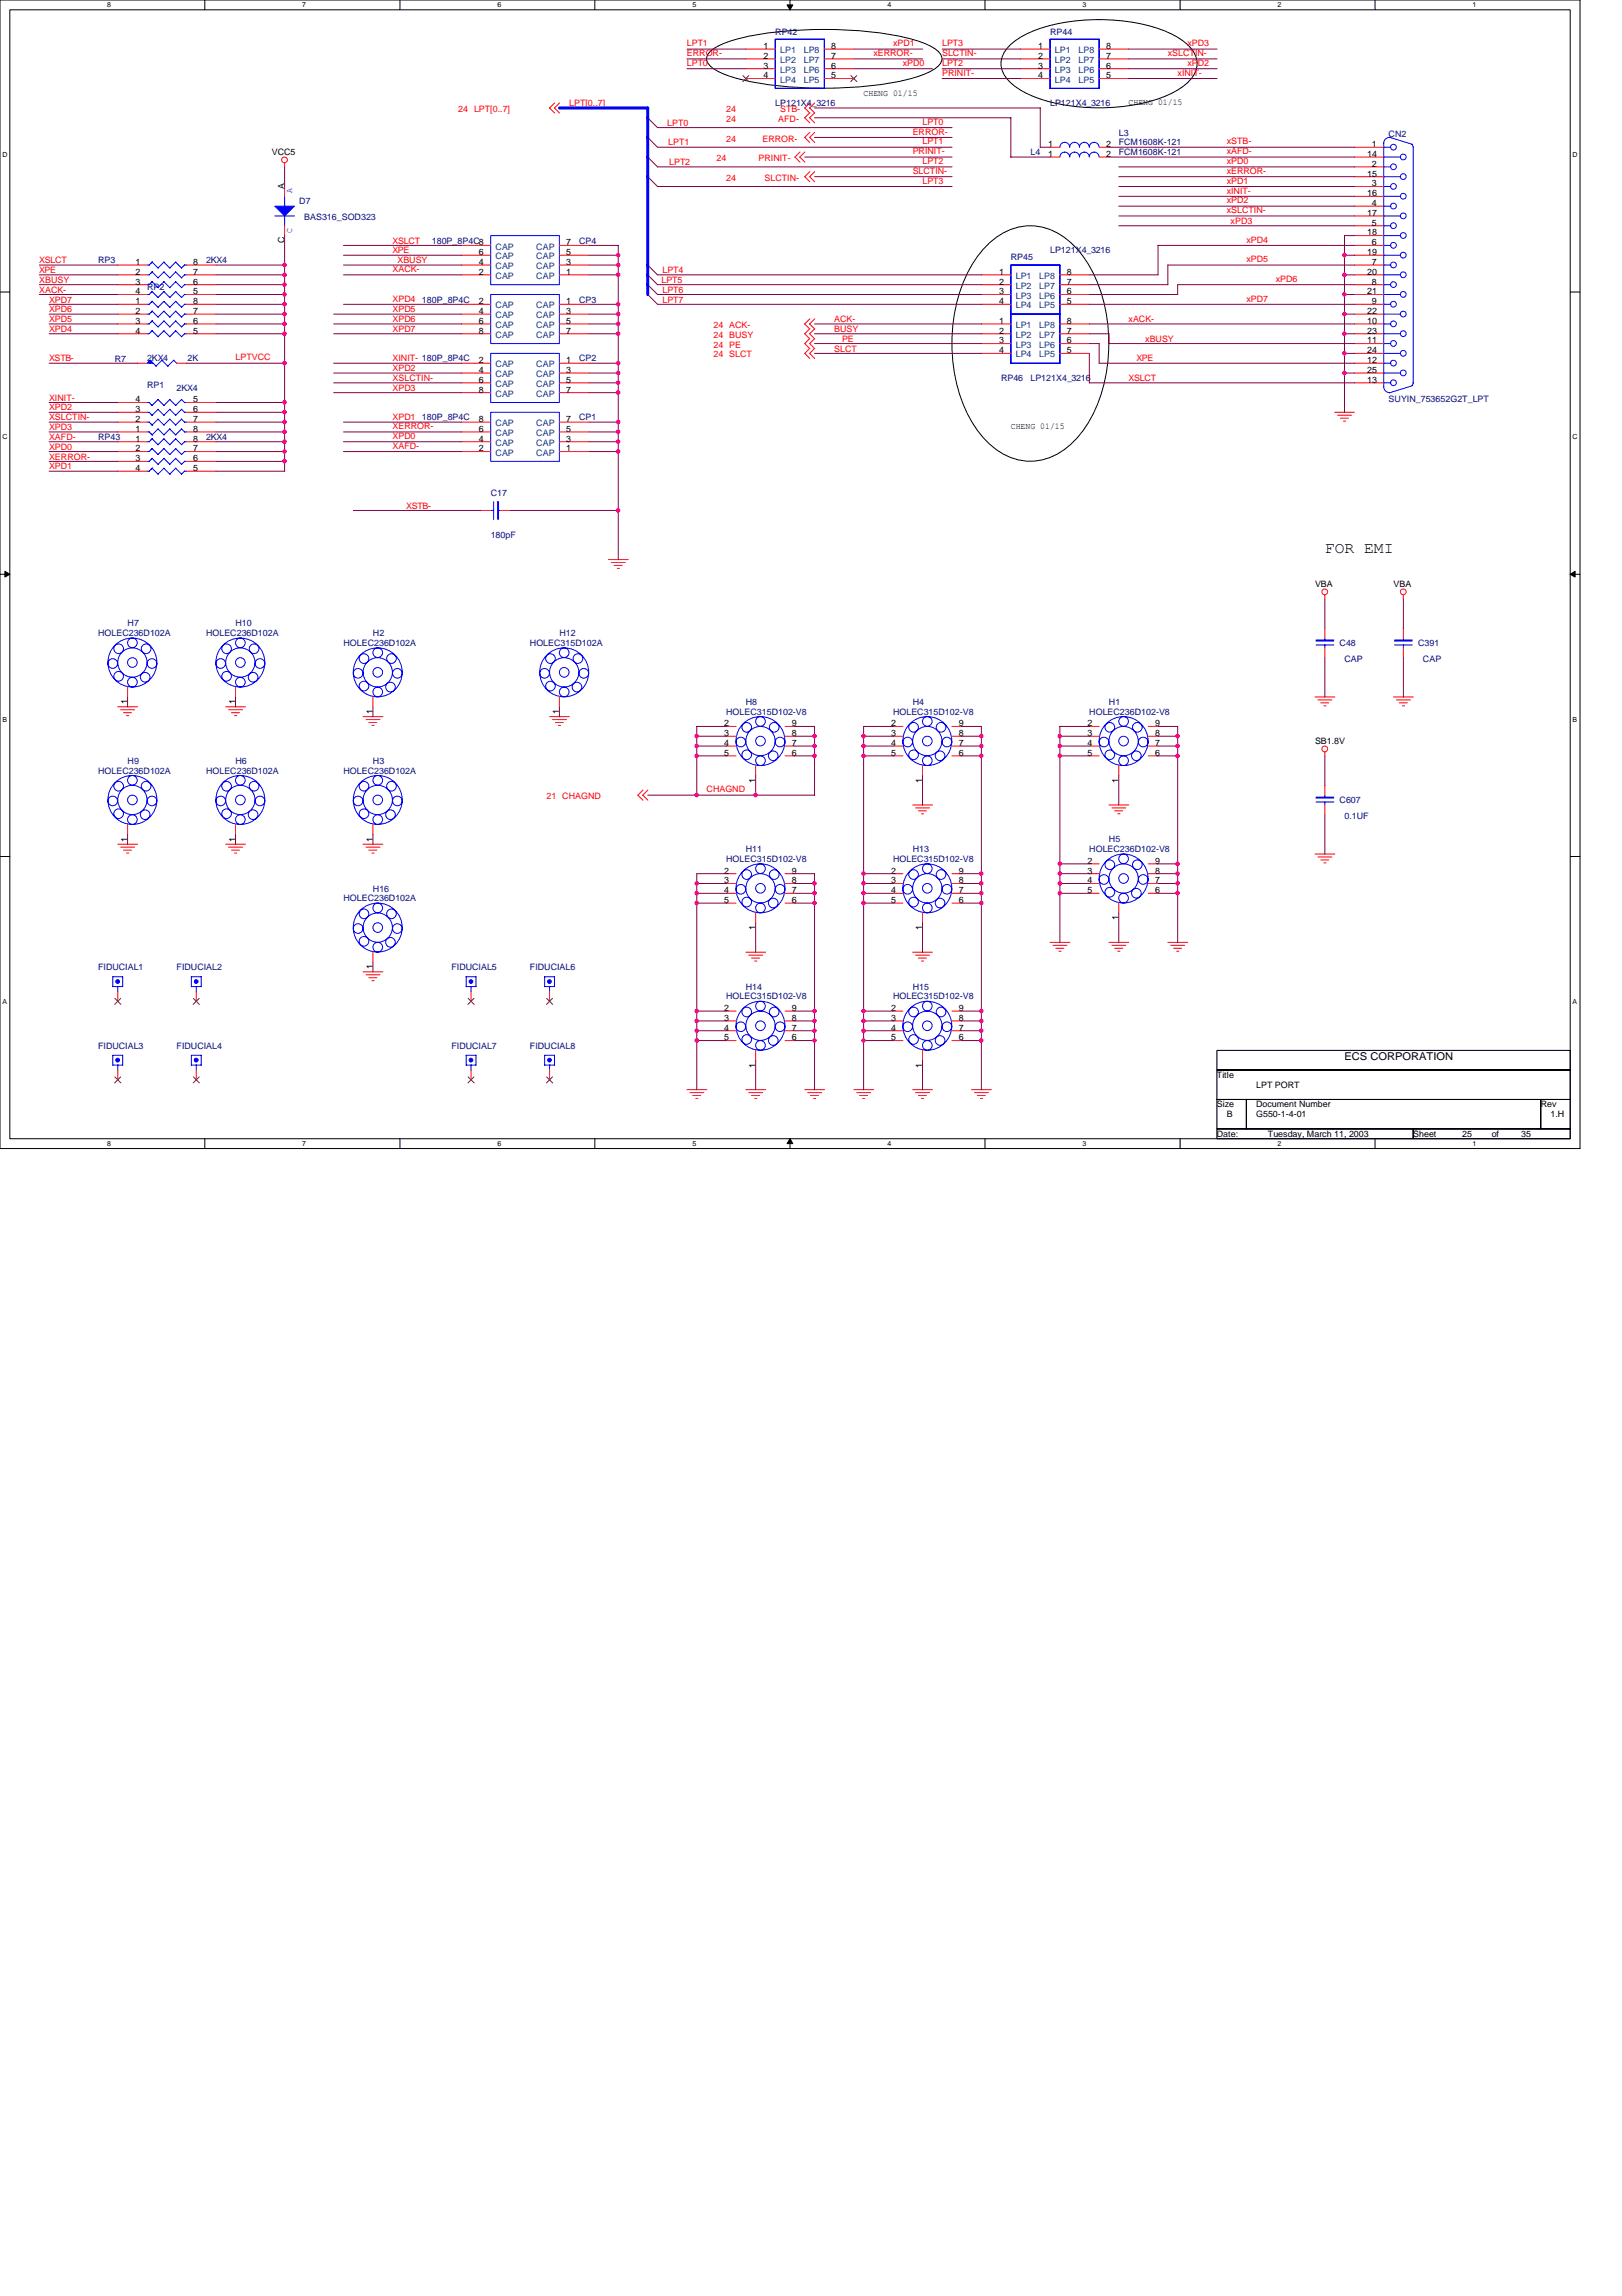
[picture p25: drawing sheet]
<svg xmlns="http://www.w3.org/2000/svg" width="210mm" height="297mm" viewBox="0 0 210 297" stroke-linecap="round" stroke-linejoin="round" font-family="sans-serif">
<defs><g id="words">
<text font-size="2" x="171.4" y="71.5">FOR EMI</text>
<text font-size="1.4" x="174" y="137.2">ECS CORPORATION</text>
<g font-size="1.1" fill="#f00">
<text x="88.9" y="6">LPT1</text>
<text x="115.6" y="6">xPD1</text>
<text x="121.9" y="6">LPT3</text>
<text x="153.7" y="6">xPD3</text>
<text x="88.9" y="8.5">LPT0</text>
<text x="88.9" y="7.3">ERROR-</text>
<text x="113" y="7.3">xERROR-</text>
<text x="116.8" y="8.5">xPD0</text>
<text x="121.9" y="7.3">SLCTIN-</text>
<text x="121.9" y="9.8">PRINIT-</text>
<text x="121.9" y="8.5">LPT2</text>
<text x="151.1" y="7.3">xSLCTIN-</text>
<text x="152.4" y="9.8">xINIT-</text>
<text x="153.7" y="8.5">xPD2</text>
<text x="59.3" y="14.5">24 LPT[0..7]</text>
<text x="73.7" y="13.7">LPT[0..7]</text>
<text x="86.4" y="16.3">LPT0</text>
<text x="94" y="14.5">24</text>
<text x="94" y="15.8">24</text>
<text x="100.7" y="15.8">AFD-</text>
<text x="101" y="14.5">STB-</text>
<text x="118.1" y="17.4">ERROR-</text>
<text x="119.4" y="16.2">LPT0</text>
<text x="86.5" y="18.8">LPT1</text>
<text x="86.6" y="21.4">LPT2</text>
<text x="92.7" y="20.8">24</text>
<text x="94" y="18.3">24</text>
<text x="94" y="23.4">24</text>
<text x="98.2" y="20.8">PRINIT-</text>
<text x="98.7" y="18.3">ERROR-</text>
<text x="98.9" y="23.4">SLCTIN-</text>
<text x="118.1" y="22.5">SLCTIN-</text>
<text x="118.1" y="20">PRINIT-</text>
<text x="119.4" y="18.7">LPT1</text>
<text x="119.4" y="21.2">LPT2</text>
<text x="119.4" y="23.8">LPT3</text>
<text x="158.7" y="21.2">xPD0</text>
<text x="158.7" y="23.8">xPD1</text>
<text x="158.7" y="22.5">xERROR-</text>
<text x="158.7" y="18.7">xSTB-</text>
<text x="158.7" y="20">xAFD-</text>
<text x="158.7" y="27.6">xSLCTIN-</text>
<text x="158.7" y="26.3">xPD2</text>
<text x="158.7" y="25">xINIT-</text>
<text x="159.3" y="29">xPD3</text>
<text x="5.1" y="34.1">XSLCT</text>
<text x="5.1" y="35.3">XPE</text>
<text x="50.8" y="35.2">XACK-</text>
<text x="50.8" y="31.5">XSLCT</text>
<text x="50.8" y="32.8">XPE</text>
<text x="51.4" y="34.1">XBUSY</text>
<text x="85.7" y="35.3">LPT4</text>
<text x="161.3" y="31.4">xPD4</text>
<text x="161.3" y="33.9">xPD5</text>
<text x="5.1" y="37.9">XACK-</text>
<text x="5.1" y="36.6">XBUSY</text>
<text x="6.3" y="41.7">XPD5</text>
<text x="6.3" y="39.1">XPD7</text>
<text x="6.3" y="40.4">XPD6</text>
<text x="50.8" y="39">XPD4</text>
<text x="50.8" y="41.7">XPD6</text>
<text x="50.8" y="40.4">XPD5</text>
<text x="85.6" y="36.6">LPT5</text>
<text x="85.7" y="39.1">LPT7</text>
<text x="85.7" y="37.9">LPT6</text>
<text x="107.9" y="41.7">ACK-</text>
<text x="146" y="41.7">xACK-</text>
<text x="161.3" y="39">xPD7</text>
<text x="165.1" y="36.5">xPD6</text>
<text x="6.3" y="46.8">XSTB-</text>
<text x="6.3" y="42.9">XPD4</text>
<text x="30.5" y="46.6">LPTVCC</text>
<text x="50.8" y="42.9">XPD7</text>
<text x="50.8" y="46.8">XINIT- 180P_8P4C</text>
<text x="92.3" y="42.4">24 ACK-</text>
<text x="92.3" y="45">24 PE</text>
<text x="92.3" y="46.2">24 SLCT</text>
<text x="92.3" y="43.7">24 BUSY</text>
<text x="107.9" y="42.9">BUSY</text>
<text x="107.9" y="45.5">SLCT</text>
<text x="109" y="44.2">PE</text>
<text x="147.1" y="46.8">XPE</text>
<text x="148.2" y="44.2">xBUSY</text>
<text x="6.3" y="53.1">XPD2</text>
<text x="6.3" y="51.8">XINIT-</text>
<text x="50.8" y="49.3">XSLCTIN-</text>
<text x="50.8" y="50.6">XPD3</text>
<text x="50.8" y="48">XPD2</text>
<text x="146" y="49.3">XSLCT</text>
<text x="6.3" y="59.5">XERROR-</text>
<text x="6.3" y="58.2">XPD0</text>
<text x="6.3" y="56.9">XAFD-</text>
<text x="6.3" y="55.6">XPD3</text>
<text x="6.3" y="54.4">XSLCTIN-</text>
<text x="50.8" y="58.1">XAFD-</text>
<text x="50.8" y="56.8">XPD0</text>
<text x="50.8" y="54.4">XPD1</text>
<text x="50.8" y="55.5">XERROR-</text>
<text x="6.3" y="60.7">XPD1</text>
<text x="52.6" y="65.8">XSTB-</text>
<text x="70.7" y="103.4">21 CHAGND</text>
<text x="91.4" y="102.5">CHAGND</text>
</g>
<g font-size="1.1" fill="#000080">
<text x="100.3" y="4.5">RP42</text>
<text x="135.9" y="4.5">RP44</text>
<text x="100.3" y="13.7">LP121X4_3216</text>
<text x="135.9" y="13.7">LP121X4_3216</text>
<text x="144.8" y="17.5">L3</text>
<text x="179.7" y="17.7">CN2</text>
<text x="133.3" y="20.1">L4</text>
<text x="144.8" y="20.1">FCM1608K-121</text>
<text x="144.8" y="18.8">FCM1608K-121</text>
<text x="38.7" y="26.4">D7</text>
<text x="39.4" y="28.5">BAS316_SOD323</text>
<text x="12.7" y="34.1">RP3</text>
<text x="26.7" y="34.1">2KX4</text>
<text x="55.9" y="31.5">180P_8P4C8</text>
<text x="74.9" y="31.5">CP4</text>
<text x="130.8" y="33.7">RP45</text>
<text x="135.9" y="32.8">LP121X4_3216</text>
<text x="19" y="37.5">RP2</text>
<text x="54.6" y="39.1">180P_8P4C</text>
<text x="74.9" y="39.1">CP3</text>
<text x="14.9" y="46.9">R7</text>
<text x="19" y="46.8">2KX4</text>
<text x="24.3" y="46.8">2K</text>
<text x="74.9" y="46.8">CP2</text>
<text x="19" y="50.2">RP1</text>
<text x="22.9" y="50.6">2KX4</text>
<text x="129.5" y="49.3">RP46</text>
<text x="133.3" y="49.3">LP121X4_3216</text>
<text x="179.7" y="52">SUYIN_753652G2T_LPT</text>
<text x="12.7" y="56.9">RP43</text>
<text x="26.7" y="56.9">2KX4</text>
<text x="54.6" y="54.4">180P_8P4C</text>
<text x="74.9" y="54.4">CP1</text>
<text x="63.5" y="64.2">C17</text>
<text x="63.5" y="69.6">180pF</text>
<text x="12.7" y="82.3">HOLEC236D102A</text>
<text x="16.5" y="81">H7</text>
<text x="26.7" y="82.3">HOLEC236D102A</text>
<text x="30.5" y="81">H10</text>
<text x="44.4" y="83.6">HOLEC236D102A</text>
<text x="48.3" y="82.3">H2</text>
<text x="68.6" y="83.6">HOLEC315D102A</text>
<text x="72.4" y="82.3">H12</text>
<text x="173.4" y="83.6">C48</text>
<text x="183.5" y="83.6">C391</text>
<text x="174" y="85.6">CAP</text>
<text x="184.2" y="85.6">CAP</text>
<text x="94" y="92.5">HOLEC315D102-V8</text>
<text x="96.5" y="91.2">H8</text>
<text x="115.6" y="92.5">HOLEC315D102-V8</text>
<text x="118.1" y="91.2">H4</text>
<text x="141" y="92.5">HOLEC236D102-V8</text>
<text x="143.5" y="91.2">H1</text>
<text x="12.7" y="100.1">HOLEC236D102A</text>
<text x="16.5" y="98.8">H9</text>
<text x="26.7" y="100.1">HOLEC236D102A</text>
<text x="30.5" y="98.8">H6</text>
<text x="44.4" y="100.1">HOLEC236D102A</text>
<text x="48.3" y="98.8">H3</text>
<text x="173.4" y="103.9">C607</text>
<text x="174" y="105.9">0.1UF</text>
<text x="94" y="111.5">HOLEC315D102-V8</text>
<text x="96.5" y="110.3">H11</text>
<text x="115.6" y="111.5">HOLEC315D102-V8</text>
<text x="118.1" y="110.3">H13</text>
<text x="141" y="110.3">HOLEC236D102-V8</text>
<text x="143.5" y="109">H5</text>
<text x="44.4" y="116.6">HOLEC236D102A</text>
<text x="48.3" y="115.3">H16</text>
<text x="12.7" y="125.5">FIDUCIAL1</text>
<text x="22.9" y="125.5">FIDUCIAL2</text>
<text x="58.4" y="125.5">FIDUCIAL5</text>
<text x="68.6" y="125.5">FIDUCIAL6</text>
<text x="94" y="129.3">HOLEC315D102-V8</text>
<text x="96.5" y="128">H14</text>
<text x="115.6" y="129.3">HOLEC315D102-V8</text>
<text x="118.1" y="128">H15</text>
<text x="12.7" y="135.7">FIDUCIAL3</text>
<text x="22.9" y="135.7">FIDUCIAL4</text>
<text x="58.4" y="135.7">FIDUCIAL7</text>
<text x="68.6" y="135.7">FIDUCIAL8</text>
</g>
<g font-size="1.1">
<text x="98.8" y="6.3">1</text>
<text x="98.8" y="7.6">2</text>
<text x="98.8" y="8.9">3</text>
<text x="98.8" y="10.1">4</text>
<text x="107.6" y="6.3">8</text>
<text x="107.6" y="7.6">7</text>
<text x="107.6" y="8.9">6</text>
<text x="107.6" y="10.1">5</text>
<text x="134.4" y="6.3">1</text>
<text x="134.4" y="7.6">2</text>
<text x="134.4" y="8.9">3</text>
<text x="134.4" y="10.1">4</text>
<text x="143.1" y="6.3">8</text>
<text x="143.1" y="7.6">7</text>
<text x="143.1" y="8.9">6</text>
<text x="143.1" y="10.1">5</text>
<text x="111.8" y="12.4">CHENG 01/15</text>
<text x="146.1" y="13.6">CHENG 01/15</text>
<text x="35.2" y="20.1">VCC5</text>
<text x="135.6" y="20.3">1</text>
<text x="135.6" y="19">1</text>
<text x="143.1" y="20.3">2</text>
<text x="143.1" y="19">2</text>
<text x="176.9" y="22.8">15</text>
<text x="176.9" y="20.3">14</text>
<text x="177.5" y="21.6">2</text>
<text x="177.5" y="19">1</text>
<text x="36.8" y="24.5" transform="rotate(-90 36.8 24.5)">A</text>
<text x="176.9" y="27.9">17</text>
<text x="176.9" y="25.4">16</text>
<text x="177.5" y="29.2">5</text>
<text x="177.5" y="26.6">4</text>
<text x="177.5" y="24.1">3</text>
<text x="17.5" y="34.3">1</text>
<text x="17.5" y="35.5">2</text>
<text x="25" y="34.3">8</text>
<text x="25" y="35.5">7</text>
<text x="36.8" y="31.4" transform="rotate(-90 36.8 31.4)">C</text>
<text x="62" y="35.5">2</text>
<text x="62" y="34.3">4</text>
<text x="62" y="33">6</text>
<text x="73.3" y="35.5">1</text>
<text x="73.3" y="34.3">3</text>
<text x="73.3" y="33">5</text>
<text x="73.3" y="31.7">7</text>
<text x="129.3" y="35.5">1</text>
<text x="138" y="35.5">8</text>
<text x="176.9" y="35.5">20</text>
<text x="176.9" y="33">19</text>
<text x="176.9" y="30.5">18</text>
<text x="177.5" y="34.3">7</text>
<text x="177.5" y="31.7">6</text>
<text x="17.5" y="39.3">1</text>
<text x="17.5" y="40.6">2</text>
<text x="17.5" y="41.9">3</text>
<text x="17.5" y="36.8">3</text>
<text x="17.5" y="38.1">4</text>
<text x="25" y="39.3">8</text>
<text x="25" y="40.6">7</text>
<text x="25" y="41.9">6</text>
<text x="25" y="36.8">6</text>
<text x="25" y="38.1">5</text>
<text x="62" y="39.3">2</text>
<text x="62" y="40.6">4</text>
<text x="62" y="41.9">6</text>
<text x="73.3" y="39.3">1</text>
<text x="73.3" y="40.6">3</text>
<text x="73.3" y="41.9">5</text>
<text x="129.3" y="36.8">2</text>
<text x="129.3" y="38.1">3</text>
<text x="129.3" y="39.3">4</text>
<text x="129.3" y="41.9">1</text>
<text x="138" y="36.8">7</text>
<text x="138" y="38.1">6</text>
<text x="138" y="39.3">5</text>
<text x="138" y="41.9">8</text>
<text x="176.9" y="41.9">10</text>
<text x="176.9" y="40.6">22</text>
<text x="176.9" y="38.1">21</text>
<text x="177.5" y="39.3">9</text>
<text x="177.5" y="36.8">8</text>
<text x="17.5" y="43.2">4</text>
<text x="25" y="43.2">5</text>
<text x="62" y="47">2</text>
<text x="62" y="43.2">8</text>
<text x="73.3" y="47">1</text>
<text x="73.3" y="43.2">7</text>
<text x="129.3" y="43.2">2</text>
<text x="129.3" y="44.4">3</text>
<text x="129.3" y="45.7">4</text>
<text x="138" y="43.2">7</text>
<text x="138" y="44.4">6</text>
<text x="138" y="45.7">5</text>
<text x="176.9" y="47">12</text>
<text x="176.9" y="45.7">24</text>
<text x="176.9" y="44.4">11</text>
<text x="176.9" y="43.2">23</text>
<text x="17.5" y="53.3">3</text>
<text x="17.5" y="52">4</text>
<text x="25" y="53.3">6</text>
<text x="25" y="52">5</text>
<text x="62" y="48.2">4</text>
<text x="62" y="49.5">6</text>
<text x="62" y="50.8">8</text>
<text x="73.3" y="48.2">3</text>
<text x="73.3" y="49.5">5</text>
<text x="73.3" y="50.8">7</text>
<text x="176.9" y="49.5">13</text>
<text x="176.9" y="48.2">25</text>
<text x="17.5" y="55.9">1</text>
<text x="17.5" y="54.6">2</text>
<text x="17.5" y="57.1">1</text>
<text x="17.5" y="58.4">2</text>
<text x="17.5" y="59.7">3</text>
<text x="25" y="55.9">8</text>
<text x="25" y="54.6">7</text>
<text x="25" y="57.1">8</text>
<text x="25" y="58.4">7</text>
<text x="25" y="59.7">6</text>
<text x="62" y="58.4">2</text>
<text x="62" y="57.1">4</text>
<text x="62" y="55.9">6</text>
<text x="62" y="54.6">8</text>
<text x="73.3" y="58.4">1</text>
<text x="73.3" y="57.1">3</text>
<text x="73.3" y="55.9">5</text>
<text x="73.3" y="54.6">7</text>
<text x="130.8" y="55.5">CHENG 01/15</text>
<text x="17.5" y="60.9">4</text>
<text x="25" y="60.9">5</text>
<text x="170.2" y="76">VBA</text>
<text x="180.3" y="76">VBA</text>
<text x="16.5" y="91.1" transform="rotate(-90 16.5 91.1)">1</text>
<text x="30.5" y="91.1" transform="rotate(-90 30.5 91.1)">1</text>
<text x="48.2" y="92.4" transform="rotate(-90 48.2 92.4)">1</text>
<text x="72.4" y="92.4" transform="rotate(-90 72.4 92.4)">1</text>
<text x="93.7" y="94">2</text>
<text x="93.7" y="95.2">3</text>
<text x="102.5" y="95.2">8</text>
<text x="102.5" y="94">9</text>
<text x="115.3" y="94">2</text>
<text x="115.3" y="95.2">3</text>
<text x="124.1" y="95.2">8</text>
<text x="124.1" y="94">9</text>
<text x="140.7" y="94">2</text>
<text x="140.7" y="95.2">3</text>
<text x="149.5" y="95.2">8</text>
<text x="149.5" y="94">9</text>
<text x="93.7" y="96.5">4</text>
<text x="93.7" y="97.8">5</text>
<text x="97.8" y="101.3" transform="rotate(-90 97.8 101.3)">1</text>
<text x="102.5" y="97.8">6</text>
<text x="102.5" y="96.5">7</text>
<text x="115.3" y="96.5">4</text>
<text x="115.3" y="97.8">5</text>
<text x="119.4" y="101.3" transform="rotate(-90 119.4 101.3)">1</text>
<text x="124.1" y="97.8">6</text>
<text x="124.1" y="96.5">7</text>
<text x="140.7" y="96.5">4</text>
<text x="140.7" y="97.8">5</text>
<text x="144.8" y="101.3" transform="rotate(-90 144.8 101.3)">1</text>
<text x="149.5" y="97.8">6</text>
<text x="149.5" y="96.5">7</text>
<text x="170.2" y="96.3">SB1.8V</text>
<text x="16.5" y="108.9" transform="rotate(-90 16.5 108.9)">1</text>
<text x="30.5" y="108.9" transform="rotate(-90 30.5 108.9)">1</text>
<text x="48.2" y="108.9" transform="rotate(-90 48.2 108.9)">1</text>
<text x="93.7" y="113">2</text>
<text x="102.5" y="113">9</text>
<text x="115.3" y="113">2</text>
<text x="124.1" y="113">9</text>
<text x="140.7" y="111.7">2</text>
<text x="140.7" y="113">3</text>
<text x="149.5" y="113">8</text>
<text x="149.5" y="111.7">9</text>
<text x="93.7" y="114.3">3</text>
<text x="93.7" y="115.5">4</text>
<text x="93.7" y="116.8">5</text>
<text x="102.5" y="116.8">6</text>
<text x="102.5" y="115.5">7</text>
<text x="102.5" y="114.3">8</text>
<text x="115.3" y="114.3">3</text>
<text x="115.3" y="115.5">4</text>
<text x="115.3" y="116.8">5</text>
<text x="124.1" y="116.8">6</text>
<text x="124.1" y="115.5">7</text>
<text x="124.1" y="114.3">8</text>
<text x="140.7" y="114.3">4</text>
<text x="140.7" y="115.5">5</text>
<text x="144.8" y="119.1" transform="rotate(-90 144.8 119.1)">1</text>
<text x="149.5" y="115.5">6</text>
<text x="149.5" y="114.3">7</text>
<text x="48.2" y="125.4" transform="rotate(-90 48.2 125.4)">1</text>
<text x="97.8" y="120.3" transform="rotate(-90 97.8 120.3)">1</text>
<text x="119.4" y="120.3" transform="rotate(-90 119.4 120.3)">1</text>
<text x="93.7" y="130.8">2</text>
<text x="102.5" y="130.8">9</text>
<text x="115.3" y="130.8">2</text>
<text x="124.1" y="130.8">9</text>
<text x="93.7" y="132.1">3</text>
<text x="93.7" y="133.3">4</text>
<text x="93.7" y="134.6">5</text>
<text x="102.5" y="134.6">6</text>
<text x="102.5" y="133.3">7</text>
<text x="102.5" y="132.1">8</text>
<text x="115.3" y="132.1">3</text>
<text x="115.3" y="133.3">4</text>
<text x="115.3" y="134.6">5</text>
<text x="124.1" y="134.6">6</text>
<text x="124.1" y="133.3">7</text>
<text x="124.1" y="132.1">8</text>
<text x="97.8" y="138.1" transform="rotate(-90 97.8 138.1)">1</text>
<text x="119.4" y="138.1" transform="rotate(-90 119.4 138.1)">1</text>
<text x="157.5" y="139.5">Title</text>
<text x="157.5" y="143.3">Size</text>
<text x="162.6" y="143.3">Document Number</text>
<text x="162.6" y="140.7">LPT PORT</text>
<text x="199.4" y="143.3">Rev</text>
<text x="157.5" y="147.1">Date:</text>
<text x="158.7" y="144.5">B</text>
<text x="162.6" y="144.5">G550-1-4-01</text>
<text x="164.1" y="147.1">Tuesday, March 11, 2003</text>
<text x="182.9" y="147.1">Sheet</text>
<text x="189.2" y="147.1">25</text>
<text x="193" y="147.1">of</text>
<text x="196.9" y="147.1">35</text>
<text x="200.7" y="144.5">1.H</text>
</g>
<g font-size="1.1" fill="#004080">
<text x="101" y="6.9">LP1</text>
<text x="101" y="8.1">LP2</text>
<text x="101" y="9.4">LP3</text>
<text x="101" y="10.7">LP4</text>
<text x="104" y="6.9">LP8</text>
<text x="104" y="8.1">LP7</text>
<text x="104" y="9.4">LP6</text>
<text x="104" y="10.7">LP5</text>
<text x="136.5" y="6.9">LP1</text>
<text x="136.5" y="8.1">LP2</text>
<text x="136.5" y="9.4">LP3</text>
<text x="136.5" y="10.7">LP4</text>
<text x="139.6" y="6.9">LP8</text>
<text x="139.6" y="8.1">LP7</text>
<text x="139.6" y="9.4">LP6</text>
<text x="139.6" y="10.7">LP5</text>
<text x="64.1" y="34.8">CAP</text>
<text x="64.1" y="33.5">CAP</text>
<text x="64.1" y="32.3">CAP</text>
<text x="69.4" y="34.8">CAP</text>
<text x="69.4" y="33.5">CAP</text>
<text x="69.4" y="32.3">CAP</text>
<text x="64.1" y="36.1">CAP</text>
<text x="64.1" y="39.9">CAP</text>
<text x="64.1" y="41.2">CAP</text>
<text x="69.4" y="36.1">CAP</text>
<text x="69.4" y="39.9">CAP</text>
<text x="69.4" y="41.2">CAP</text>
<text x="131.4" y="36.1">LP1</text>
<text x="131.4" y="37.4">LP2</text>
<text x="131.4" y="38.6">LP3</text>
<text x="131.4" y="39.9">LP4</text>
<text x="134.5" y="36.1">LP8</text>
<text x="134.5" y="37.4">LP7</text>
<text x="134.5" y="38.6">LP6</text>
<text x="134.5" y="39.9">LP5</text>
<text x="64.1" y="47.5">CAP</text>
<text x="64.1" y="42.4">CAP</text>
<text x="64.1" y="43.7">CAP</text>
<text x="69.4" y="47.5">CAP</text>
<text x="69.4" y="42.4">CAP</text>
<text x="69.4" y="43.7">CAP</text>
<text x="131.4" y="42.4">LP1</text>
<text x="131.4" y="43.7">LP2</text>
<text x="131.4" y="45">LP3</text>
<text x="131.4" y="46.2">LP4</text>
<text x="134.5" y="42.4">LP8</text>
<text x="134.5" y="43.7">LP7</text>
<text x="134.5" y="45">LP6</text>
<text x="134.5" y="46.2">LP5</text>
<text x="64.1" y="48.8">CAP</text>
<text x="64.1" y="50.1">CAP</text>
<text x="64.1" y="51.3">CAP</text>
<text x="69.4" y="48.8">CAP</text>
<text x="69.4" y="50.1">CAP</text>
<text x="69.4" y="51.3">CAP</text>
<text x="64.1" y="58.9">CAP</text>
<text x="64.1" y="57.7">CAP</text>
<text x="64.1" y="56.4">CAP</text>
<text x="64.1" y="55.1">CAP</text>
<text x="69.4" y="58.9">CAP</text>
<text x="69.4" y="57.7">CAP</text>
<text x="69.4" y="56.4">CAP</text>
<text x="69.4" y="55.1">CAP</text>
</g>
<g font-size="1.1" fill="#00f">
<text x="37.8" y="25" transform="rotate(-90 37.8 25)">A</text>
<text x="37.8" y="30.1" transform="rotate(-90 37.8 30.1)">C</text>
</g>
<g font-size=".9">
<text x="13.9" y=".9">8</text>
<text x="39.1" y=".9">7</text>
<text x="64.4" y=".9">6</text>
<text x="89.6" y=".9">5</text>
<text x="114.9" y=".9">4</text>
<text x="140.1" y=".9">3</text>
<text x="165.3" y=".9">2</text>
<text x="190.6" y=".9">1</text>
<text x=".3" y="20.3">D</text>
<text x="203.5" y="20.3">D</text>
<text x=".3" y="56.8">C</text>
<text x="203.5" y="56.8">C</text>
<text x=".3" y="93.3">B</text>
<text x="203.5" y="93.3">B</text>
<text x=".3" y="129.9">A</text>
<text x="203.5" y="129.9">A</text>
<text x="13.9" y="148.3">8</text>
<text x="39.1" y="148.3">7</text>
<text x="64.4" y="148.3">6</text>
<text x="89.6" y="148.3">5</text>
<text x="114.9" y="148.3">4</text>
<text x="140.1" y="148.3">3</text>
<text x="165.3" y="148.3">2</text>
<text x="190.6" y="148.3">1</text>
</g>
</g></defs>
<path d="M0 0h204.5v148.6h-204.5zM1.3 1.3h201.9v146h-201.9z" fill="none" stroke="#000" stroke-width=".13"/>
<g fill="#fff">
<path d="M13.9 .1h.5v1h-.5z"/>
<path d="M13.9 147.4h.5v1h-.5z"/>
</g>
<path d="M26.5 0v1.3M26.5 147.3v1.3" fill="none" stroke="#000" stroke-width=".13"/>
<g fill="#fff">
<path d="M39.1 .1h.5v1h-.5z"/>
<path d="M39.1 147.4h.5v1h-.5z"/>
</g>
<path d="M51.8 0v1.3M51.8 147.3v1.3" fill="none" stroke="#000" stroke-width=".13"/>
<g fill="#fff">
<path d="M64.4 .1h.5v1h-.5z"/>
<path d="M64.4 147.4h.5v1h-.5z"/>
</g>
<path d="M77 0v1.3M77 147.3v1.3" fill="none" stroke="#000" stroke-width=".13"/>
<g fill="#fff">
<path d="M89.6 .1h.5v1h-.5z"/>
<path d="M89.6 147.4h.5v1h-.5z"/>
</g>
<path d="M102.2 0v1.3M102.2 147.3v1.3" fill="none" stroke="#000" stroke-width=".13"/>
<path d="M101.9 .6h.7l-.4 .7zM102.2 147.3l.4 .7h-.7z" fill="#000" stroke="#000" stroke-width=".13"/>
<g fill="#fff">
<path d="M114.9 .1h.4v1h-.4z"/>
<path d="M114.9 147.4h.4v1h-.4z"/>
</g>
<path d="M127.5 0v1.3M127.5 147.3v1.3" fill="none" stroke="#000" stroke-width=".13"/>
<g fill="#fff">
<path d="M140.1 .1h.5v1h-.5z"/>
<path d="M140.1 147.4h.5v1h-.5z"/>
</g>
<path d="M152.7 0v1.3M152.7 147.3v1.3" fill="none" stroke="#000" stroke-width=".13"/>
<g fill="#fff">
<path d="M165.3 .1h.5v1h-.5z"/>
<path d="M165.3 147.4h.5v1h-.5z"/>
</g>
<path d="M177.9 0v1.3M177.9 147.3v1.3" fill="none" stroke="#000" stroke-width=".13"/>
<g fill="#fff">
<path d="M190.6 .1h.5v1h-.5z"/>
<path d="M190.6 147.4h.5v1h-.5z"/>
<path d="M.3 19.5h.7v1h-.7z"/>
<path d="M203.5 19.5h.7v1h-.7z"/>
<path d="M.3 56h.7v1h-.7z"/>
<path d="M203.5 56h.7v1h-.7z"/>
</g>
<path d="M0 37.8h1.3M203.2 37.8h1.3" fill="none" stroke="#000" stroke-width=".13"/>
<g fill="#fff">
<path d="M.3 92.5h.6v1h-.6z"/>
<path d="M203.5 92.5h.6v1h-.6z"/>
</g>
<path d="M0 74.3h1.3M203.2 74.3h1.3" fill="none" stroke="#000" stroke-width=".13"/>
<path d="M.6 73.9l.7 .4-.7 .4zM203.2 74.3l.6-.4v.8z" fill="#000" stroke="#000" stroke-width=".13"/>
<g fill="#fff">
<path d="M.3 129.1h.6v.9h-.6z"/>
<path d="M203.5 129.1h.6v.9h-.6z"/>
</g>
<path d="M91.9 6.7a8.2 8.2 0 0 1 3.4-1.6 51.6 51.6 0 0 1 22.7 0 8.3 8.3 0 0 1 3.4 1.6 1.17 1.17 0 0 1 0 1.8 8.3 8.3 0 0 1-3.4 1.6 51.1 51.1 0 0 1-22.7 0 8.2 8.2 0 0 1-3.4-1.6 1.17 1.17 0 0 1 0-1.8zM130.4 6.2a11.3 11.3 0 0 1 5.9-3 25.9 25.9 0 0 1 14.4 .8 7.9 7.9 0 0 1 3.8 2.8 2.85 2.85 0 0 1-.4 3.5 11.4 11.4 0 0 1-5.9 3 25.7 25.7 0 0 1-14.4-.8 7.9 7.9 0 0 1-3.9-2.9 2.85 2.85 0 0 1 .5-3.4zM127.3 32.1a7.6 7.6 0 0 1 9.2-2.1 13.1 13.1 0 0 1 6.1 8.1 21.4 21.4 0 0 1-1.7 16.5 9.9 9.9 0 0 1-6.5 5 7.7 7.7 0 0 1-7.1-2.9 18.3 18.3 0 0 1-4.1-12.3 19.3 19.3 0 0 1 3.3-11.3zM0 110.8h1.3M203.2 110.8h1.3M157.5 135.9h45.7v2.5h-45.7zM157.5 138.4h45.7v3.8h-45.7zM157.5 142.2h3.8v3.8h-3.8zM157.5 146h25.4v1.3h-25.4zM161.3 142.2h38.1v3.8h-38.1zM182.9 146h20.3v1.3h-20.3zM199.4 142.2h3.8v3.8h-3.8z" fill="none" stroke="#000" stroke-width=".13"/>
<g fill="none" stroke="#f00" stroke-width=".13">
<path d="M71.8 13.3l-.7 .7 .7 .6M72.4 13.3l-.6 .7 .6 .6M96.5 6.3h3.8M96.5 7.6h3.8M96.5 8.9h3.8M96.5 10.2h3.8M103.5 19.7l-.6 .6 .6 .7M104.2 19.7l-.7 .6 .7 .7M104.8 17.1l-.7 .7 .7 .6M104.8 13.3l-.7 .7 .7 .6M104.8 14.6l-.7 .6 .7 .7M105.4 17.1l-.6 .7 .6 .6"/>
<path d="M105.4 13.3l-.6 .7 .6 .6M105.4 14.6l-.6 .6 .6 .7M106.7 6.3h3.8M106.7 7.6h3.8M106.7 8.9h3.8M106.7 10.2h3.8M132.1 6.3h3.8M132.1 7.6h3.8M132.1 8.9h3.8M132.1 10.2h3.8M135.9 19h1.3M142.2 19h1.3"/>
<path d="M142.2 6.3h3.8M142.2 7.6h3.8M142.2 8.9h3.8M142.2 10.2h3.8M175.3 19h3.8M15.2 35.6h3.8M15.2 36.8h3.8M15.2 38.1h3.8M15.2 39.4h3.8M15.2 34.3h3.8M24.1 35.6h3.8M24.1 36.8h3.8"/>
<path d="M24.1 38.1h3.8M24.1 39.4h3.8M24.1 34.3h3.8M36.8 21.1v.5M36.8 24.1v1.3M36.8 29.2v1.3M59.7 35.6h3.8M59.7 39.4h3.8M59.7 34.3h3.8M59.7 33h3.8M59.7 31.7h3.8M72.4 35.6h3.8"/>
<path d="M72.4 39.4h3.8M72.4 34.3h3.8M72.4 33h3.8M72.4 31.7h3.8M104.8 22.2l-.7 .7 .7 .6M105.4 22.2l-.6 .7 .6 .6M127 35.6h3.8M127 36.8h3.8M127 38.1h3.8M127 39.4h3.8M135.9 20.3h1.3M137.2 35.6h3.8"/>
<path d="M137.2 36.8h3.8M137.2 38.1h3.8M137.2 39.4h3.8M142.2 20.3h1.3M175.3 35.6h3.8M175.3 36.8h3.8M175.3 38.1h3.8M175.3 39.4h3.8M175.3 20.3h3.8M175.3 34.3h3.8M175.3 33h3.8M175.3 31.7h3.8"/>
<path d="M175.3 30.5h3.8M175.3 29.2h3.8M175.3 27.9h3.8M175.3 26.7h3.8M175.3 25.4h3.8M175.3 24.1h3.8M175.3 22.9h3.8M175.3 21.6h3.8M15.2 53.3h3.8M15.2 43.2h3.8M15.2 41.9h3.8M15.2 40.6h3.8"/>
<path d="M15.2 55.9h3.8M15.2 54.6h3.8M15.2 52.1h3.8M15.2 58.4h3.8M15.2 57.1h3.8M15.2 59.7h3.8M17.8 47h1.2M22.9 47h1.2M24.1 53.3h3.8M24.1 43.2h3.8M24.1 41.9h3.8M24.1 40.6h3.8"/>
<path d="M24.1 55.9h3.8M24.1 54.6h3.8M24.1 52.1h3.8M24.1 58.4h3.8M24.1 57.1h3.8M24.1 59.7h3.8M59.7 49.5h3.8M59.7 48.3h3.8M59.7 47h3.8M59.7 43.2h3.8M59.7 41.9h3.8M59.7 40.6h3.8"/>
<path d="M59.7 55.9h3.8M59.7 54.6h3.8M59.7 50.8h3.8M59.7 58.4h3.8M59.7 57.1h3.8M72.4 49.5h3.8M72.4 48.3h3.8M72.4 47h3.8M72.4 43.2h3.8M72.4 41.9h3.8M72.4 40.6h3.8M72.4 55.9h3.8"/>
<path d="M72.4 54.6h3.8M72.4 50.8h3.8M72.4 58.4h3.8M72.4 57.1h3.8M104.8 41.3l-.7 .6 .7 .7M104.8 43.8l-.7 .6 .7 .7M104.8 45.1l-.7 .6 .7 .7M104.8 42.5l-.7 .7 .7 .6M105.4 41.3l-.6 .6 .6 .7M105.4 43.8l-.6 .6 .6 .7M105.4 45.1l-.6 .6 .6 .7M105.4 42.5l-.6 .7 .6 .6"/>
<path d="M127 45.7h3.8M127 44.4h3.8M127 43.2h3.8M127 41.9h3.8M137.2 45.7h3.8M137.2 44.4h3.8M137.2 43.2h3.8M137.2 41.9h3.8M172.7 53.3h2.6M173.1 53.7h1.8M173.5 54.1h1M173.9 54.5h.2"/>
<path d="M175.3 49.5h3.8M175.3 48.3h3.8M175.3 47h3.8M175.3 45.7h3.8M175.3 44.4h3.8M175.3 43.2h3.8M175.3 41.9h3.8M175.3 40.6h3.8M15.2 61h3.8M24.1 61h3.8M62.2 66h1.3M64.8 66h1.2"/>
<path d="M78.7 72.4h2.6M79.1 72.8h1.8M79.5 73.2h1M79.9 73.5h.3M171.4 77v.5M181.6 77v.5M15.2 91.4h2.6M15.6 91.8h1.8M16 92.2h1M16.4 92.6h.3M16.5 88.9v1.3M29.2 91.4h2.6"/>
<path d="M29.6 91.8h1.8M30 92.2h1M30.4 92.6h.2M30.5 88.9v1.3M47 92.7h2.6M47.4 93.1h1.8M47.7 93.5h1.1M48.1 93.9h.3M48.3 90.2v1.2M71.1 92.7h2.6M71.5 93.1h1.8M71.9 93.5h1"/>
<path d="M72.3 93.9h.2M72.4 90.2v1.2M94 94h1.2M94 95.2h1.2M94 96.5h1.2M94 97.8h1.2M97.8 99.1v1.2M101.6 94h1.3M101.6 95.2h1.3M101.6 96.5h1.3M101.6 97.8h1.3M115.6 94h1.2"/>
<path d="M115.6 95.2h1.2M115.6 96.5h1.2M115.6 97.8h1.2M119.4 99.1v1.2M123.2 94h1.3M123.2 95.2h1.3M123.2 96.5h1.3M123.2 97.8h1.3M141 94h1.2M141 95.2h1.2M141 96.5h1.2M141 97.8h1.2"/>
<path d="M144.8 99.1v1.2M148.6 94h1.3M148.6 95.2h1.3M148.6 96.5h1.3M148.6 97.8h1.3M170.2 90.2h2.5M170.6 90.6h1.8M170.9 90.9h1.1M171.3 91.3h.3M171.4 81.3v1.2M171.4 83.8v1.3M171.4 97.3v.5"/>
<path d="M180.3 90.2h2.6M180.7 90.6h1.8M181.1 90.9h1M181.5 91.3h.3M181.6 81.3v1.2M181.6 83.8v1.3M15.2 109.2h2.6M15.6 109.6h1.8M16 110h1M16.4 110.4h.3M16.5 106.7v1.2M29.2 109.2h2.6"/>
<path d="M29.6 109.6h1.8M30 110h1M30.4 110.4h.2M30.5 106.7v1.2M47 109.2h2.6M47.4 109.6h1.8M47.7 110h1.1M48.1 110.4h.3M48.3 106.7v1.2M83.2 102.2l-.7 .7 .7 .6M83.8 102.2l-.6 .7 .6 .6M94 113h1.2"/>
<path d="M94 114.3h1.2M94 115.6h1.2M94 116.8h1.2M97.8 118.1v1.3M101.6 113h1.3M101.6 114.3h1.3M101.6 115.6h1.3M101.6 116.8h1.3M115.6 113h1.2M115.6 114.3h1.2M115.6 115.6h1.2M115.6 116.8h1.2"/>
<path d="M118.1 104.1h2.6M118.5 104.5h1.8M118.9 104.9h1M119.3 105.3h.2M119.4 118.1v1.3M123.2 113h1.3M123.2 114.3h1.3M123.2 115.6h1.3M123.2 116.8h1.3M141 113h1.2M141 114.3h1.2M141 115.6h1.2"/>
<path d="M141 111.8h1.2M143.5 104.1h2.6M143.9 104.5h1.8M144.3 104.9h1M144.7 105.3h.2M144.8 116.8v1.3M148.6 113h1.3M148.6 114.3h1.3M148.6 115.6h1.3M148.6 111.8h1.3M170.2 110.5h2.5M170.6 110.9h1.8"/>
<path d="M170.9 111.3h1.1M171.3 111.6h.3M171.4 101.6v1.3M171.4 104.1v1.3M15.2 128.3v1.2M15.2 138.4v1.3M25.4 128.3v1.2M25.4 138.4v1.3M47 125.7h2.6M47.4 126.1h1.8M47.7 126.5h1.1M48.1 126.9h.3"/>
<path d="M48.3 123.2v1.3M61 128.3v1.2M61 138.4v1.3M71.1 128.3v1.2M71.1 138.4v1.3M94 130.8h1.2M94 132.1h1.2M94 133.3h1.2M94 134.6h1.2M96.5 123.2h2.6M96.9 123.6h1.8M97.3 124h1"/>
<path d="M97.7 124.3h.2M97.8 135.9v1.3M101.6 130.8h1.3M101.6 132.1h1.3M101.6 133.3h1.3M101.6 134.6h1.3M115.6 130.8h1.2M115.6 132.1h1.2M115.6 133.3h1.2M115.6 134.6h1.2M118.1 123.2h2.6M118.5 123.6h1.8"/>
<path d="M118.9 124h1M119.3 124.3h.2M119.4 135.9v1.3M123.2 130.8h1.3M123.2 132.1h1.3M123.2 133.3h1.3M123.2 134.6h1.3M135.9 121.9h2.6M136.3 122.3h1.8M136.6 122.7h1.1M137 123.1h.3M143.5 121.9h2.6"/>
<path d="M143.9 122.3h1.8M144.3 122.7h1M144.7 123.1h.2M151.1 121.9h2.6M151.5 122.3h1.8M151.9 122.7h1M152.3 123.1h.2M88.9 141h2.6M89.3 141.4h1.8M89.6 141.7h1.1M90 142.1h.3M96.5 141h2.6"/>
<path d="M96.9 141.4h1.8M97.3 141.7h1M97.7 142.1h.2M104.1 141h2.6M104.5 141.4h1.8M104.9 141.7h1M105.3 142.1h.3M110.5 141h2.6M110.9 141.4h1.8M111.2 141.7h1.1M111.6 142.1h.3M118.1 141h2.6"/>
<path d="M118.5 141.4h1.8M118.9 141.7h1M119.3 142.1h.2M125.7 141h2.6M126.1 141.4h1.8M126.5 141.7h1M126.9 142.1h.2"/>
<circle cx="36.8" cy="20.7" r=".38"/>
<circle cx="171.4" cy="76.6" r=".38"/>
<circle cx="181.6" cy="76.6" r=".38"/>
<circle cx="171.4" cy="96.9" r=".38"/>
</g>
<g fill="none" stroke="#00f" stroke-width=".13">
<path d="M100.3 5.1h6.4h-6.4v6.3zM100.3 11.4h6.4h-6.4M106.7 5.1v6.3v-6.3M135.9 5.1h6.3h-6.3v6.3zM135.9 11.4h6.3h-6.3M137.2 19a.64 .64 0 0 1 .6-.6 .64 .64 0 0 1 .6 .6 .64 .64 0 0 1 .7-.6 .64 .64 0 0 1 .6 .6 .64 .64 0 0 1 .6-.6 .64 .64 0 0 1 .7 .6 .64 .64 0 0 1 .6-.6 .64 .64 0 0 1 .6 .6M142.2 5.1v6.3v-6.3M179.1 19h.9M179.8 17.8a.75 .75 0 0 0-.7 .7v31.5M179.8 17.8l3 .9M182.7 18.7l.2 .3M182.9 19v30.6"/>
<path d="M19.7 39l.8 .8M19.7 33.9l.8 .8M19.7 35.2l.8 .8M19.7 36.4l.8 .8M19.7 37.7l.8 .8M19.7 39l-.4 .4h-.3M19.7 37.7l-.4 .4h-.3M19.7 36.4l-.4 .4h-.3M19.7 35.2l-.4 .4h-.3M19.7 33.9l-.4 .4h-.3M20.4 35.9l.8-.7 .8 .8M21.2 39l.8 .8"/>
<path d="M21.2 33.9l.8 .8M21.2 36.4l.8 .8M21.2 37.7l.8 .8M21.2 39l-.8 .8M21.2 33.9l-.8 .8M21.2 36.4l-.8 .8M21.2 37.7l-.8 .8M22 35.9l.8-.7 .7 .8M22.7 39l.8 .8M22.7 33.9l.8 .8M22.7 36.4l.8 .8M22.7 37.7l.8 .8"/>
<path d="M22.8 39l-.8 .8M22.8 33.9l-.8 .8M22.8 36.4l-.8 .8M22.8 37.7l-.8 .8M23.9 39.4h.3M23.9 38.1h.3M23.9 36.8h.3M23.9 35.6h.3M23.9 34.3h.3M23.9 39.3l-.4 .5M23.9 34.3l-.4 .4M23.9 35.5l-.4 .4"/>
<path d="M23.9 36.8l-.4 .4M23.9 38.1l-.4 .4M35.6 27.9h2.5M36.8 25.4v1.3M36.8 27.9v1.3M63.5 30.5h8.9v6.3h-8.9zM63.5 38.1h8.9v6.3h-8.9zM130.8 34.3h6.4h-6.4v6.3zM137.2 34.3v6.3v-6.3M137.2 20.3a.64 .64 0 0 1 .6-.6 .64 .64 0 0 1 .6 .6 .64 .64 0 0 1 .7-.6 .64 .64 0 0 1 .6 .6 .64 .64 0 0 1 .6-.6 .64 .64 0 0 1 .7 .6 .64 .64 0 0 1 .6-.6 .64 .64 0 0 1 .6 .6M179 38.1h2.2M179 35.6h2.2"/>
<path d="M179 33h2.2M179 30.5h2.2M179 27.9h2.2M179 25.4h2.2M179 22.9h2.2M179 20.3h2.2M179.1 39.4h.9M179.1 36.8h.9M179.1 34.3h.9M179.1 31.7h.9M179.1 29.2h.9M179.1 26.7h.9"/>
<path d="M179.1 24.1h.9M179.1 21.6h.9M19 55.9h.3l.4 .4M19 54.6h.3l.4 .4M19 53.3h.3l.4 .4M19 52.1h.3l.4 .4M19.2 46.9h.5M19.3 46.7h.3M19.4 47v-.4l.8 .8M19.5 46.6l-.5 .4h.8M19.7 40.3l.8 .7M19.7 41.5l.8 .8"/>
<path d="M19.7 42.8l.8 .8M19.7 56.8l.8 .8M19.7 58l.8 .8M19.7 59.3l.8 .8M19.7 42.8l-.4 .4h-.3M19.7 41.5l-.4 .4h-.3M19.7 40.2l-.4 .4h-.3M19.7 59.3l-.4 .4h-.3M19.7 58l-.4 .4h-.3M19.7 56.7l-.4 .4h-.3M20.4 41l.8-.8 .8 .8M20.4 55.5l.8 .8"/>
<path d="M20.4 53l.8 .7M20.4 51.7l.8 .8M20.5 55.5l-.8 .8M20.5 54.2l-.8 .8M20.5 52.9l-.8 .8M20.5 51.7l-.8 .8M21 46.6l.7 .8M21 46.6l-.8 .8M21.2 41.5l.8 .8M21.2 42.8l.8 .8M21.2 56.8l.8 .8M21.2 58l.8 .8"/>
<path d="M21.2 41.5l-.8 .8M21.2 42.8l-.8 .8M21.2 56.7l-.8 .8M21.2 58l-.8 .8M22 41l.8-.8 .7 .8M22 55.5l.8 .8M22 53l.8 .7M22 51.7l.8 .8M22 55.5l-.8 .8M22 54.2l-.8 .8-.8-.8M22 52.9l-.8 .8M22 51.7l-.8 .8"/>
<path d="M22.5 46.6l.4 .4M22.5 46.6l-.8 .8M22.7 41.5l.8 .8M22.7 42.8l.8 .8M22.7 58l.8 .8M22.7 56.8l.8 .8M22.8 41.5l-.8 .8M22.8 42.8l-.8 .8M22.8 56.7l-.8 .8M22.8 58l-.8 .8M23.5 55.5l.4 .4M23.5 54.2l.4 .4"/>
<path d="M23.5 53l.4 .4M23.5 51.7l.4 .4M23.5 55.5l-.8 .8M23.5 54.2l-.7 .8-.8-.8M23.5 52.9l-.8 .8M23.5 51.7l-.8 .8M23.9 43.2h.3M23.9 41.9h.3M23.9 40.6h.3M23.9 55.9h.3M23.9 54.6h.3M23.9 53.3h.3"/>
<path d="M23.9 52.1h.3M23.9 57.1h.3M23.9 58.4h.3M23.9 59.7h.3M23.9 40.6l-.4 .4M23.9 41.9l-.4 .4M23.9 43.2l-.4 .4M23.9 57.1l-.4 .4M23.9 58.4l-.4 .4M23.9 59.7l-.4 .4M63.5 45.7h8.9v6.4h-8.9zM63.5 53.3h8.9v6.4h-8.9z"/>
<path d="M130.8 40.6h6.4h-6.4M130.8 40.6h6.4h-6.4v6.4zM130.8 47h6.4h-6.4M137.2 40.6v6.4v-6.4M179 48.3h2.2M179 45.7h2.2M179 43.2h2.2M179 40.6h2.2M179.1 50a.76 .76 0 0 0 .7 .8M179.1 49.5h.9M179.1 47h.9M179.1 44.4h.9"/>
<path d="M179.1 41.9h.9M182.8 49.9l-3 .9M182.9 49.5l-.2 .4M19.7 60.6l.8 .8M19.7 60.6l-.4 .4h-.3M20.4 60.1l.8-.8 .8 .8M20.4 61.3l.8-.7 .8 .8M22 60.1l.7-.8 .8 .8M22 61.3l.8-.7 .7 .8M23.9 61h.3M23.9 60.9l-.4 .4M63.5 66h.4"/>
<path d="M63.9 64.9v2.3M64.4 64.9v2.3M64.5 66h.3M64.5 64.9v2.3M170.3 82.9h2.3M170.3 83.4h2.3M170.3 82.8h2.3M171.4 82.5v.3M171.4 83.4v.4M180.4 82.9h2.4M180.5 83.4h2.3M180.5 82.8h2.3"/>
<path d="M181.6 82.5v.3M181.6 83.4v.4M170.3 103.3h2.3M170.3 103.8h2.3M170.3 103.1h2.3M171.4 102.9v.2M171.4 103.7v.4M15.2 127.6v.7M15.2 137.8v.7M15.9 126.3v1.3h-1.3M15.9 126.4h-1.3v1.3M15.9 136.5v1.3h-1.3"/>
<path d="M15.9 136.5h-1.3v1.3M25.4 127.6v.7M25.4 137.8v.7M26 126.3l.1 1.3h-1.3M26 136.5v1.3h-1.2M26 126.4h-1.3l.1 1.3M26 136.5h-1.2v1.3M60.3 126.4h1.3M60.3 136.5h1.3M60.3 127.6h1.3M60.3 137.8h1.3M60.3 126.4v1.3"/>
<path d="M60.3 136.5v1.3M61 127.6v.7M61 137.8v.7M61.6 126.3v1.3M61.6 136.5v1.3M70.5 126.4h1.3M70.5 136.5h1.3M70.5 127.6h1.3M70.5 137.8h1.3M70.5 126.4v1.3M70.5 136.5v1.3M71.1 127.6v.7"/>
<path d="M71.1 137.8v.7M71.8 126.3v1.3M71.8 136.5v1.3"/>
<circle cx="180.3" cy="19" r=".38"/>
<circle cx="180.3" cy="29.2" r=".38"/>
<circle cx="180.3" cy="31.7" r=".38"/>
<circle cx="180.3" cy="34.3" r=".38"/>
<circle cx="180.3" cy="21.6" r=".38"/>
<circle cx="180.3" cy="24.1" r=".38"/>
<circle cx="180.3" cy="36.8" r=".38"/>
<circle cx="180.3" cy="26.7" r=".38"/>
<circle cx="180.3" cy="39.4" r=".38"/>
<circle cx="181.6" cy="35.5" r=".38"/>
<circle cx="181.6" cy="22.8" r=".38"/>
<circle cx="181.6" cy="25.4" r=".38"/>
<circle cx="181.6" cy="38.1" r=".38"/>
<circle cx="181.6" cy="30.5" r=".38"/>
<circle cx="181.6" cy="27.9" r=".38"/>
<circle cx="181.6" cy="20.3" r=".38"/>
<circle cx="181.6" cy="33" r=".38"/>
<circle cx="180.3" cy="41.9" r=".38"/>
<circle cx="180.3" cy="44.4" r=".38"/>
<circle cx="180.3" cy="47" r=".38"/>
<circle cx="180.3" cy="49.5" r=".38"/>
<circle cx="181.6" cy="48.2" r=".38"/>
<circle cx="181.6" cy="43.2" r=".38"/>
<circle cx="181.6" cy="40.6" r=".38"/>
<circle cx="181.6" cy="45.7" r=".38"/>
<circle cx="14.6" cy="85.8" r=".62"/>
<circle cx="15.4" cy="83.9" r=".62"/>
<circle cx="15.4" cy="87.5" r=".62"/>
<circle cx="17.1" cy="85.7" r="3.2"/>
<circle cx="17.1" cy="85.7" r="1.89"/>
<circle cx="17.1" cy="85.7" r=".62"/>
<circle cx="17.1" cy="83.2" r=".62"/>
<circle cx="17.1" cy="88.3" r=".62"/>
<circle cx="18.8" cy="87.6" r=".62"/>
<circle cx="18.9" cy="83.9" r=".62"/>
<circle cx="19.7" cy="85.8" r=".62"/>
<circle cx="28.6" cy="85.8" r=".62"/>
<circle cx="29.3" cy="83.9" r=".62"/>
<circle cx="29.3" cy="87.5" r=".62"/>
<circle cx="31.1" cy="85.7" r="3.2"/>
<circle cx="31.1" cy="85.7" r="1.89"/>
<circle cx="31.1" cy="85.7" r=".62"/>
<circle cx="31.1" cy="83.2" r=".62"/>
<circle cx="31.1" cy="88.3" r=".62"/>
<circle cx="32.8" cy="87.6" r=".62"/>
<circle cx="32.9" cy="83.9" r=".62"/>
<circle cx="33.6" cy="85.8" r=".62"/>
<circle cx="46.3" cy="87.1" r=".62"/>
<circle cx="47.1" cy="85.2" r=".62"/>
<circle cx="47.1" cy="88.8" r=".62"/>
<circle cx="48.9" cy="87" r="3.2"/>
<circle cx="48.9" cy="87" r="1.89"/>
<circle cx="48.9" cy="84.4" r=".62"/>
<circle cx="48.9" cy="87" r=".62"/>
<circle cx="48.9" cy="89.5" r=".62"/>
<circle cx="50.5" cy="88.9" r=".62"/>
<circle cx="50.7" cy="85.2" r=".62"/>
<circle cx="51.4" cy="87.1" r=".62"/>
<circle cx="70.5" cy="87.1" r=".62"/>
<circle cx="71.2" cy="85.2" r=".62"/>
<circle cx="71.2" cy="88.8" r=".62"/>
<circle cx="73" cy="87" r="3.2"/>
<circle cx="73" cy="87" r="1.89"/>
<circle cx="73" cy="84.4" r=".62"/>
<circle cx="73" cy="87" r=".62"/>
<circle cx="73" cy="89.5" r=".62"/>
<circle cx="74.7" cy="88.9" r=".62"/>
<circle cx="74.8" cy="85.2" r=".62"/>
<circle cx="75.6" cy="87.1" r=".62"/>
<circle cx="95.9" cy="96" r=".62"/>
<circle cx="96.6" cy="97.6" r=".62"/>
<circle cx="96.6" cy="94.1" r=".62"/>
<circle cx="98.4" cy="95.9" r="3.2"/>
<circle cx="98.4" cy="95.9" r="1.89"/>
<circle cx="98.4" cy="93.3" r=".62"/>
<circle cx="98.4" cy="98.4" r=".62"/>
<circle cx="98.4" cy="95.9" r=".62"/>
<circle cx="100.1" cy="97.8" r=".62"/>
<circle cx="100.2" cy="94.1" r=".62"/>
<circle cx="101" cy="96" r=".62"/>
<circle cx="117.5" cy="96" r=".62"/>
<circle cx="118.2" cy="97.6" r=".62"/>
<circle cx="118.2" cy="94.1" r=".62"/>
<circle cx="120" cy="95.9" r="3.2"/>
<circle cx="120" cy="95.9" r="1.89"/>
<circle cx="120" cy="93.3" r=".62"/>
<circle cx="120" cy="98.4" r=".62"/>
<circle cx="120" cy="95.9" r=".62"/>
<circle cx="121.7" cy="97.8" r=".62"/>
<circle cx="121.8" cy="94.1" r=".62"/>
<circle cx="122.5" cy="96" r=".62"/>
<circle cx="142.9" cy="96" r=".62"/>
<circle cx="143.6" cy="97.6" r=".62"/>
<circle cx="143.6" cy="94.1" r=".62"/>
<circle cx="145.4" cy="95.9" r="3.2"/>
<circle cx="145.4" cy="95.9" r="1.89"/>
<circle cx="145.4" cy="93.3" r=".62"/>
<circle cx="145.4" cy="98.4" r=".62"/>
<circle cx="145.4" cy="95.9" r=".62"/>
<circle cx="147.1" cy="97.8" r=".62"/>
<circle cx="147.2" cy="94.1" r=".62"/>
<circle cx="147.9" cy="96" r=".62"/>
<circle cx="14.6" cy="103.6" r=".62"/>
<circle cx="15.4" cy="105.3" r=".62"/>
<circle cx="15.4" cy="101.7" r=".62"/>
<circle cx="17.1" cy="103.5" r="3.2"/>
<circle cx="17.1" cy="103.5" r="1.89"/>
<circle cx="17.1" cy="103.5" r=".62"/>
<circle cx="17.1" cy="106" r=".62"/>
<circle cx="17.1" cy="101" r=".62"/>
<circle cx="18.8" cy="105.4" r=".62"/>
<circle cx="18.9" cy="101.7" r=".62"/>
<circle cx="19.7" cy="103.6" r=".62"/>
<circle cx="28.6" cy="103.6" r=".62"/>
<circle cx="29.3" cy="105.3" r=".62"/>
<circle cx="29.3" cy="101.7" r=".62"/>
<circle cx="31.1" cy="103.5" r="3.2"/>
<circle cx="31.1" cy="103.5" r="1.89"/>
<circle cx="31.1" cy="103.5" r=".62"/>
<circle cx="31.1" cy="106" r=".62"/>
<circle cx="31.1" cy="101" r=".62"/>
<circle cx="32.8" cy="105.4" r=".62"/>
<circle cx="32.9" cy="101.7" r=".62"/>
<circle cx="33.6" cy="103.6" r=".62"/>
<circle cx="46.3" cy="103.6" r=".62"/>
<circle cx="47.1" cy="118.2" r=".62"/>
<circle cx="47.1" cy="105.3" r=".62"/>
<circle cx="47.1" cy="101.7" r=".62"/>
<circle cx="48.9" cy="103.5" r="3.2"/>
<circle cx="48.9" cy="103.5" r="1.89"/>
<circle cx="48.9" cy="103.5" r=".62"/>
<circle cx="48.9" cy="106" r=".62"/>
<circle cx="48.9" cy="117.5" r=".62"/>
<circle cx="48.9" cy="101" r=".62"/>
<circle cx="50.5" cy="105.4" r=".62"/>
<circle cx="50.7" cy="118.2" r=".62"/>
<circle cx="50.7" cy="101.7" r=".62"/>
<circle cx="51.4" cy="103.6" r=".62"/>
<circle cx="95.9" cy="115" r=".62"/>
<circle cx="96.6" cy="116.7" r=".62"/>
<circle cx="96.6" cy="113.1" r=".62"/>
<circle cx="98.4" cy="114.9" r="3.2"/>
<circle cx="98.4" cy="114.9" r="1.89"/>
<circle cx="98.4" cy="112.4" r=".62"/>
<circle cx="98.4" cy="114.9" r=".62"/>
<circle cx="98.4" cy="117.5" r=".62"/>
<circle cx="100.1" cy="116.8" r=".62"/>
<circle cx="100.2" cy="113.1" r=".62"/>
<circle cx="101" cy="115" r=".62"/>
<circle cx="117.5" cy="115" r=".62"/>
<circle cx="118.2" cy="116.7" r=".62"/>
<circle cx="118.2" cy="113.1" r=".62"/>
<circle cx="120" cy="114.9" r="3.2"/>
<circle cx="120" cy="114.9" r="1.89"/>
<circle cx="120" cy="112.4" r=".62"/>
<circle cx="120" cy="114.9" r=".62"/>
<circle cx="120" cy="117.5" r=".62"/>
<circle cx="121.7" cy="116.8" r=".62"/>
<circle cx="121.8" cy="113.1" r=".62"/>
<circle cx="122.5" cy="115" r=".62"/>
<circle cx="142.9" cy="113.8" r=".62"/>
<circle cx="143.6" cy="111.9" r=".62"/>
<circle cx="143.6" cy="115.4" r=".62"/>
<circle cx="145.4" cy="113.7" r="3.2"/>
<circle cx="145.4" cy="113.7" r="1.89"/>
<circle cx="145.4" cy="116.2" r=".62"/>
<circle cx="145.4" cy="111.1" r=".62"/>
<circle cx="145.4" cy="113.7" r=".62"/>
<circle cx="147.1" cy="115.6" r=".62"/>
<circle cx="147.2" cy="111.9" r=".62"/>
<circle cx="147.9" cy="113.8" r=".62"/>
<circle cx="46.3" cy="120.1" r=".62"/>
<circle cx="47.1" cy="121.8" r=".62"/>
<circle cx="48.9" cy="120" r="3.2"/>
<circle cx="48.9" cy="120" r="1.89"/>
<circle cx="48.9" cy="120" r=".62"/>
<circle cx="48.9" cy="122.5" r=".62"/>
<circle cx="50.5" cy="121.9" r=".62"/>
<circle cx="51.4" cy="120.1" r=".62"/>
<circle cx="95.9" cy="132.8" r=".62"/>
<circle cx="96.6" cy="134.5" r=".62"/>
<circle cx="96.6" cy="130.9" r=".62"/>
<circle cx="98.4" cy="132.7" r="3.2"/>
<circle cx="98.4" cy="132.7" r="1.89"/>
<circle cx="98.4" cy="132.7" r=".62"/>
<circle cx="98.4" cy="135.2" r=".62"/>
<circle cx="98.4" cy="130.2" r=".62"/>
<circle cx="100.1" cy="134.6" r=".62"/>
<circle cx="100.2" cy="130.9" r=".62"/>
<circle cx="101" cy="132.8" r=".62"/>
<circle cx="117.5" cy="132.8" r=".62"/>
<circle cx="118.2" cy="134.5" r=".62"/>
<circle cx="118.2" cy="130.9" r=".62"/>
<circle cx="120" cy="132.7" r="3.2"/>
<circle cx="120" cy="132.7" r="1.89"/>
<circle cx="120" cy="132.7" r=".62"/>
<circle cx="120" cy="135.2" r=".62"/>
<circle cx="120" cy="130.2" r=".62"/>
<circle cx="121.7" cy="134.6" r=".62"/>
<circle cx="121.8" cy="130.9" r=".62"/>
<circle cx="122.5" cy="132.8" r=".62"/>
</g>
<g fill="#00f" stroke="#00f" stroke-width=".13">
<path d="M35.6 26.7h2.5l-1.3 1.2z" fill-rule="evenodd"/>
<circle cx="25.4" cy="127" r=".24"/>
<circle cx="61" cy="137.1" r=".24"/>
<circle cx="15.2" cy="127" r=".24"/>
<circle cx="71.1" cy="137.1" r=".24"/>
<circle cx="15.2" cy="137.1" r=".24"/>
<circle cx="71.1" cy="127" r=".24"/>
<circle cx="25.4" cy="137.1" r=".24"/>
<circle cx="61" cy="127" r=".24"/>
</g>
<g fill="none" stroke="#804000" stroke-width=".13">
<path d="M96.1 9.8l.8 .8M96.9 9.8l-.8 .8M110.1 9.8l.8 .8M110.9 9.8l-.8 .8M14.9 129.2l.7 .7M14.9 139.3l.7 .8M15.6 139.3l-.8 .8M15.6 129.2l-.8 .7M25 129.2l.8 .7M25 139.3l.8 .8M25.8 129.2l-.8 .7M25.8 139.3l-.8 .8"/>
<path d="M60.6 139.3l.8 .8M60.6 129.2l.8 .7M61.3 139.3l-.7 .8M61.3 129.2l-.7 .7M70.7 139.3l.8 .8M70.7 129.2l.8 .7M71.5 129.2l-.8 .7M71.5 139.3l-.8 .8"/>
</g>
<g fill="none" stroke="#800040" stroke-width=".13">
<path d="M83.8 17.8l1.3 1.2h38.1M83.8 15.2l1.3 1.3h38.1M88.9 8.9h7.6M88.9 7.6h7.6M88.9 6.3h7.6M105.4 15.2h25.4M105.4 17.8h17.8M105.4 14h29.2M110.5 8.9h10.2M110.5 7.6h8.9M110.5 6.3h8.9M121.9 8.9h10.2"/>
<path d="M121.9 7.6h10.2M121.9 6.3h10.2M121.9 10.2h10.2M130.8 15.2v5.1M134.6 14v5.1l1.3-.1M143.5 19h31.8M146 8.9h11.5M146 7.6h11.5M146 6.3h11.5M146 10.2h11.5M5.1 34.3h10.2M5.1 38.1h10.2"/>
<path d="M5.1 35.6h10.2M5.1 36.8h10.2M6.3 39.4h9M27.9 34.3h9M27.9 38.1h9M27.9 35.6h9M27.9 39.4h9M27.9 36.8h9M36.8 21.6v2.6M36.8 30.5v30.5M44.4 34.3h15.3M44.4 35.6h15.3"/>
<path d="M44.4 31.7h15.3M44.4 39.4h15.3M44.4 33h15.3M76.2 34.3h3.8M76.2 35.6h3.8M76.2 31.7h3.8M76.2 39.4h3.8M76.2 33h3.8M80 31.7v40.7M83.8 38.1l1.3 1.3h41.9M83.8 34.3l1.3 1.3h41.9M83.8 35.5l1.3 1.3h41.9"/>
<path d="M83.8 36.8l1.3 1.3h41.9M83.8 22.8l1.3 1.3h38.1M83.8 20.3l1.3 1.3h38.1M104.1 20.3h19.1M105.4 22.9h17.8M130.8 20.3h5.1M141 35.6h8.9M141 39.4h34.3M141 36.8h10.2M143.5 20.3h31.8M144.8 27.9h30.5M144.8 26.7h30.5"/>
<path d="M144.8 21.6h30.5M144.8 24.1h30.5M144.8 22.9h30.5M144.8 29.2h30.5M144.8 25.4h30.5M151.1 34.3h24.2M151.1 34.3v2.5M174 38.1h1.3M174 35.6h1.3M174 33h1.3M175.3 30.5h-1.3v22.9M175.3 36.8h-22.9v1.3h-11.4"/>
<path d="M175.3 31.7h-25.4v3.9M6.3 41.9h9M6.3 40.6h9M6.3 47h11.5M6.3 59.7h9M6.3 58.4h9M6.3 57.1h9M6.3 43.2h9M6.3 54.6h9M6.3 55.9h9M6.3 53.3h9M6.3 52.1h9"/>
<path d="M24.1 47h12.8M27.9 41.9h9M27.9 40.6h9M27.9 59.7h9M27.9 58.4h9M27.9 57.1h9M27.9 43.2h9M27.9 54.6h9M27.9 55.9h9M27.9 53.3h9M27.9 52.1h9M43.2 41.9h16.5"/>
<path d="M43.2 40.6h16.5M43.2 47h16.5M43.2 49.5h16.5M43.2 43.2h16.5M43.2 48.3h16.5M43.2 50.8h16.5M44.4 58.4h15.3M44.4 57.1h15.3M44.4 54.6h15.3M44.4 55.9h15.3M76.2 41.9h3.8M76.2 40.6h3.8"/>
<path d="M76.2 47h3.8M76.2 58.4h3.8M76.2 57.1h3.8M76.2 49.5h3.8M76.2 43.2h3.8M76.2 54.6h3.8M76.2 48.3h3.8M76.2 50.8h3.8M76.2 55.9h3.8M105.4 41.9h21.6M105.4 45.7h21.6M105.4 44.4h21.6"/>
<path d="M105.4 43.2h21.6M141 41.9h34.3M141 44.4h1.3l-.1 2.6M141 49.5h34.3M141 43.2h2.5v1.3M141 45.7v3.9M142.2 47h33.1M143.5 44.4h31.8M174 45.7h1.3M174 40.6h1.3M174 43.2h1.3M174 48.3h1.3"/>
<path d="M6.3 61h9M27.9 61h9M45.7 66h16.6M66 66h14M171.4 77.5v3.8M181.6 77.5v3.8M16.5 90.2v1.3M30.5 90.2v1.3M48.3 91.4v1.3M72.4 91.4v1.3M90.2 95.2h3.8M90.2 96.5h3.8"/>
<path d="M90.2 97.8h3.8M94 94h-3.8v8.9M102.9 94h2.5M102.9 95.2h2.5M102.9 96.5h2.5M102.9 97.8h2.5M105.4 94v8.9M111.8 95.2h3.8M111.8 96.5h3.8M111.8 97.8h3.8M115.6 94h-3.8v47M124.5 94h2.5v47"/>
<path d="M124.5 95.2h2.5M124.5 96.5h2.5M124.5 97.8h2.5M137.2 95.2h3.8M137.2 96.5h3.8M137.2 97.8h3.8M141 94h-3.8v27.9M149.9 94h2.5v27.9M149.9 95.2h2.5M149.9 96.5h2.5M149.9 97.8h2.5M171.4 85.1v5.1"/>
<path d="M171.4 97.8v3.8M181.6 85.1v5.1M16.5 107.9v1.3M30.5 107.9v1.3M48.3 107.9v1.3M83.8 102.9h21.6M90.2 116.8h3.8M90.2 114.3h3.8M90.2 115.6h3.8M94 113h-3.8v28M97.8 100.3v2.6M97.8 119.4v3.8"/>
<path d="M102.9 113h2.5M102.9 116.8h2.5M102.9 114.3h2.5M102.9 115.6h2.5M105.4 113v28M111.8 113h3.8M111.8 116.8h3.8M111.8 114.3h3.8M111.8 115.6h3.8M119.4 100.3v3.9M119.4 119.4v3.8M124.5 113h2.5"/>
<path d="M124.5 116.8h2.5M124.5 114.3h2.5M124.5 115.6h2.5M137.2 113h3.8M137.2 114.3h3.8M137.2 115.6h3.8M137.2 111.8h3.8M144.8 100.3v3.9M144.8 118.1v3.8M149.9 113h2.5M149.9 114.3h2.5M149.9 115.6h2.5"/>
<path d="M149.9 111.8h2.5M171.4 105.4v5.1M48.3 124.5v1.3M90.2 130.8h3.8M90.2 134.6h3.8M90.2 132.1h3.8M90.2 133.3h3.8M97.8 137.2v3.8M102.9 130.8h2.5M102.9 134.6h2.5M102.9 132.1h2.5M102.9 133.3h2.5"/>
<path d="M111.8 130.8h3.8M111.8 134.6h3.8M111.8 132.1h3.8M111.8 133.3h3.8M119.4 137.2v3.8M124.5 130.8h2.5M124.5 134.6h2.5M124.5 132.1h2.5M124.5 133.3h2.5"/>
</g>
<path d="M72.4 14h11.4v24.1" fill="none" stroke="#00f" stroke-width=".38"/>
<g fill="#f0f" stroke="#f0f" stroke-width=".13">
<circle cx="174" cy="33" r=".24"/>
<circle cx="80" cy="58.4" r=".24"/>
<circle cx="80" cy="43.2" r=".24"/>
<circle cx="80" cy="34.3" r=".24"/>
<circle cx="80" cy="54.6" r=".24"/>
<circle cx="36.8" cy="43.2" r=".24"/>
<circle cx="36.8" cy="36.8" r=".24"/>
<circle cx="80" cy="39.4" r=".24"/>
<circle cx="80" cy="41.9" r=".24"/>
<circle cx="80" cy="49.5" r=".24"/>
<circle cx="80" cy="33" r=".24"/>
<circle cx="80" cy="66" r=".24"/>
<circle cx="174" cy="43.2" r=".24"/>
<circle cx="80" cy="57.1" r=".24"/>
<circle cx="174" cy="45.7" r=".24"/>
<circle cx="80" cy="55.9" r=".24"/>
<circle cx="174" cy="35.5" r=".24"/>
<circle cx="174" cy="38.1" r=".24"/>
<circle cx="174" cy="40.6" r=".24"/>
<circle cx="80" cy="48.2" r=".24"/>
<circle cx="80" cy="35.5" r=".24"/>
<circle cx="174" cy="48.2" r=".24"/>
<circle cx="80" cy="50.8" r=".24"/>
<circle cx="80" cy="40.6" r=".24"/>
<circle cx="80" cy="47" r=".24"/>
<circle cx="105.4" cy="95.2" r=".24"/>
<circle cx="90.2" cy="95.2" r=".24"/>
<circle cx="90.2" cy="96.5" r=".24"/>
<circle cx="105.4" cy="96.5" r=".24"/>
<circle cx="105.4" cy="97.8" r=".24"/>
<circle cx="90.2" cy="97.8" r=".24"/>
<circle cx="105.4" cy="116.8" r=".24"/>
<circle cx="90.2" cy="115.6" r=".24"/>
<circle cx="105.4" cy="114.3" r=".24"/>
<circle cx="90.2" cy="116.8" r=".24"/>
<circle cx="105.4" cy="115.6" r=".24"/>
<circle cx="90.2" cy="130.8" r=".24"/>
<circle cx="90.2" cy="133.3" r=".24"/>
<circle cx="105.4" cy="132.1" r=".24"/>
<circle cx="105.4" cy="133.3" r=".24"/>
<circle cx="90.2" cy="132.1" r=".24"/>
<circle cx="127" cy="132.1" r=".24"/>
<circle cx="111.8" cy="133.3" r=".24"/>
<circle cx="111.8" cy="95.2" r=".24"/>
<circle cx="127" cy="115.6" r=".24"/>
<circle cx="127" cy="96.5" r=".24"/>
<circle cx="111.8" cy="96.5" r=".24"/>
<circle cx="127" cy="133.3" r=".24"/>
<circle cx="127" cy="95.2" r=".24"/>
<circle cx="127" cy="113" r=".24"/>
<circle cx="127" cy="114.3" r=".24"/>
<circle cx="127" cy="134.6" r=".24"/>
<circle cx="111.8" cy="97.8" r=".24"/>
<circle cx="111.8" cy="130.8" r=".24"/>
<circle cx="111.8" cy="132.1" r=".24"/>
<circle cx="111.8" cy="113" r=".24"/>
<circle cx="111.8" cy="114.3" r=".24"/>
<circle cx="111.8" cy="116.8" r=".24"/>
<circle cx="111.8" cy="115.6" r=".24"/>
<circle cx="111.8" cy="134.6" r=".24"/>
<circle cx="90.2" cy="114.3" r=".24"/>
<circle cx="90.2" cy="134.6" r=".24"/>
<circle cx="105.4" cy="130.8" r=".24"/>
<circle cx="105.4" cy="134.6" r=".24"/>
<circle cx="127" cy="130.8" r=".24"/>
<circle cx="127" cy="116.8" r=".24"/>
<circle cx="127" cy="97.8" r=".24"/>
<circle cx="137.2" cy="95.2" r=".24"/>
<circle cx="152.4" cy="97.8" r=".24"/>
<circle cx="137.2" cy="113" r=".24"/>
<circle cx="152.4" cy="96.5" r=".24"/>
<circle cx="152.4" cy="95.2" r=".24"/>
<circle cx="152.4" cy="115.6" r=".24"/>
<circle cx="137.2" cy="96.5" r=".24"/>
<circle cx="137.2" cy="97.8" r=".24"/>
<circle cx="152.4" cy="111.7" r=".24"/>
<circle cx="137.2" cy="115.6" r=".24"/>
<circle cx="152.4" cy="114.3" r=".24"/>
<circle cx="137.2" cy="114.3" r=".24"/>
<circle cx="137.2" cy="111.7" r=".24"/>
<circle cx="152.4" cy="113" r=".24"/>
<circle cx="36.8" cy="54.6" r=".24"/>
<circle cx="36.8" cy="57.1" r=".24"/>
<circle cx="36.8" cy="39.4" r=".24"/>
<circle cx="36.8" cy="38.1" r=".24"/>
<circle cx="36.8" cy="40.6" r=".24"/>
<circle cx="36.8" cy="35.5" r=".24"/>
<circle cx="36.8" cy="47" r=".24"/>
<circle cx="36.8" cy="59.7" r=".24"/>
<circle cx="36.8" cy="53.3" r=".24"/>
<circle cx="36.8" cy="41.9" r=".24"/>
<circle cx="36.8" cy="52.1" r=".24"/>
<circle cx="36.8" cy="34.3" r=".24"/>
<circle cx="36.8" cy="58.4" r=".24"/>
<circle cx="36.8" cy="55.9" r=".24"/>
<circle cx="97.8" cy="102.9" r=".24"/>
<circle cx="90.2" cy="102.9" r=".24"/>
</g>
<use href="#words"/>
</svg>
